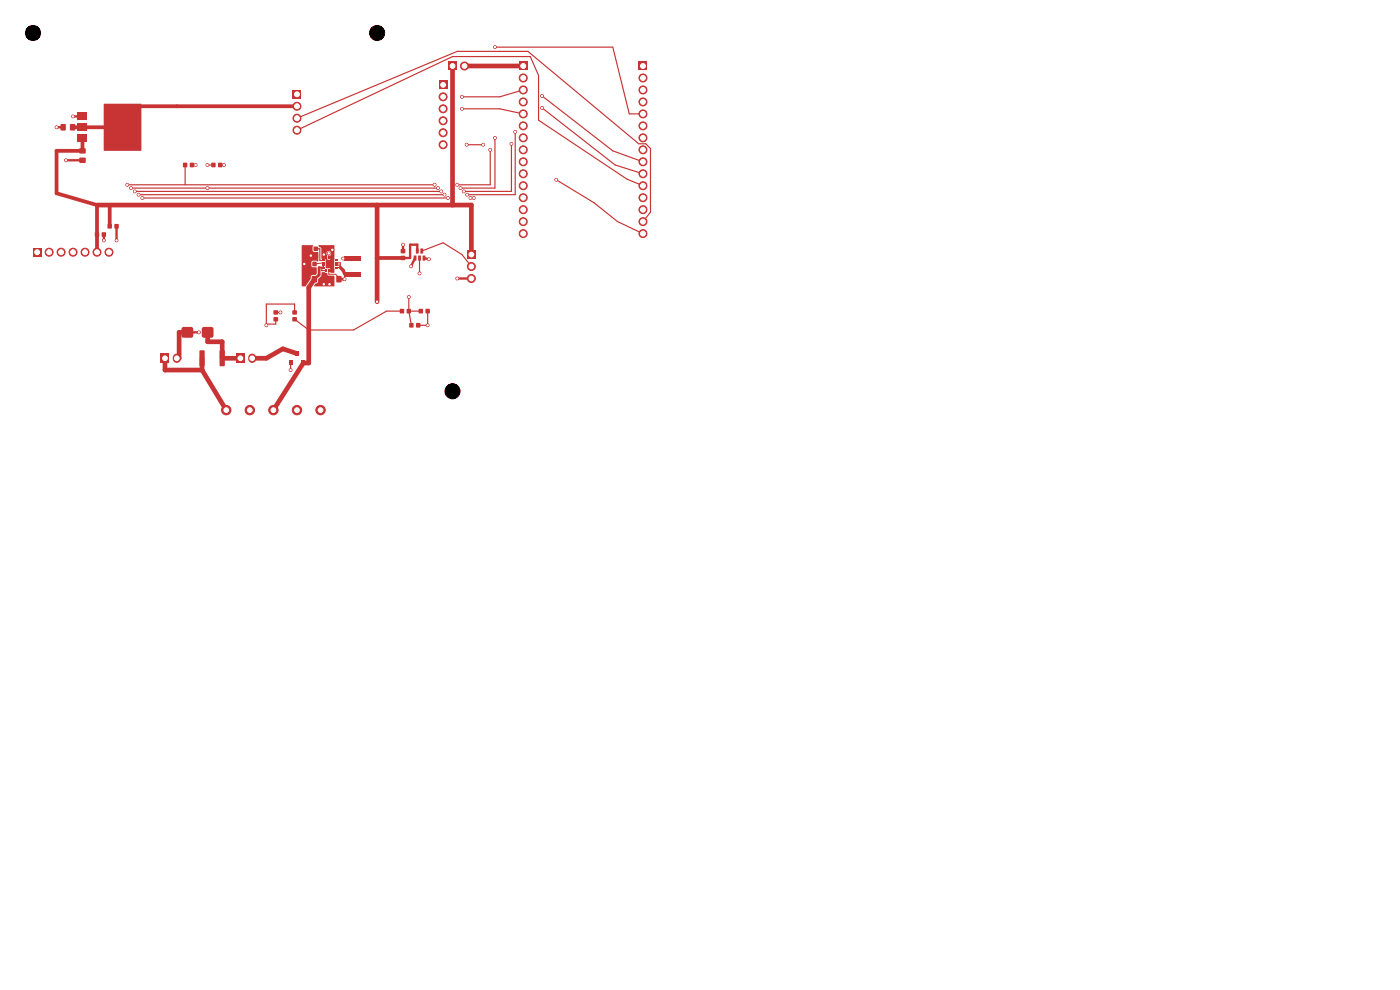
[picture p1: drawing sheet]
<svg xmlns="http://www.w3.org/2000/svg" width="297mm" height="210mm" viewBox="0 0 297 210" stroke-linecap="round" stroke-linejoin="round" font-family="sans-serif">
<g fill="#c83434">
<path d="M20.2 49.3h.8v.9h-.8z"/>
<path d="M21.6 49.3h.8v.9h-.8z"/>
<path d="M87.8 54.2l.5 .1v1l-.5-.1z"/>
<path d="M88.7 54.2l.6 .1-.1 1-.5-.1z"/>
<path d="M89.7 54.2l.5 .1v1l-.5-.1z"/>
<path d="M89.2 52.7l.6 .1-.1 1-.5-.1z"/>
<path d="M88.3 52.7l.5 .1v1l-.6-.1z"/>
<path d="M22.9 47.6h.8v.8h-.8z"/>
<path d="M24.3 47.6h.8v.8h-.8z"/>
<path d="M7 52.7h1.7v1.7h-1.7z"/>
</g>
<g fill="#c83434" stroke="#c83434" stroke-width=".21">
<circle cx="10.4" cy="53.5" r=".85"/>
<circle cx="13" cy="53.5" r=".85"/>
<circle cx="15.5" cy="53.5" r=".85"/>
<circle cx="18" cy="53.5" r=".85"/>
<circle cx="20.6" cy="53.5" r=".85"/>
<circle cx="23.1" cy="53.5" r=".85"/>
</g>
<g fill="#c83434">
<path d="M42.4 74.4l.8-.1 .2 .1v3.1l-.1 .2h-.8l-.2-.1z"/>
<path d="M46.6 74.4l.9-.1 .2 .1v3.1l-.1 .2h-.8l-.2-.1z"/>
<path d="M110.1 13.2h1.7v1.7h-1.7z"/>
</g>
<g fill="#c83434" stroke="#c83434" stroke-width=".21">
<circle cx="111" cy="16.5" r=".85"/>
<circle cx="111" cy="19.1" r=".85"/>
<circle cx="111" cy="21.6" r=".85"/>
<circle cx="111" cy="24.2" r=".85"/>
<circle cx="111" cy="26.7" r=".85"/>
<circle cx="111" cy="29.2" r=".85"/>
<circle cx="111" cy="31.8" r=".85"/>
<circle cx="111" cy="34.3" r=".85"/>
<circle cx="111" cy="36.9" r=".85"/>
<circle cx="111" cy="39.4" r=".85"/>
<circle cx="111" cy="41.9" r=".85"/>
<circle cx="111" cy="44.5" r=".85"/>
<circle cx="111" cy="47" r=".85"/>
<circle cx="111" cy="49.6" r=".85"/>
</g>
<g fill="#c83434">
<path d="M38.9 34.6h.8v.8h-.8z"/>
<path d="M40.3 34.6h.8v.8h-.8z"/>
<path d="M99.1 53.2h1.7v1.7h-1.7z"/>
</g>
<g fill="#c83434" stroke="#c83434" stroke-width=".21">
<circle cx="100" cy="56.5" r=".85"/>
<circle cx="100" cy="59.1" r=".85"/>
</g>
<path d="M95.1 13.2h1.7v1.7h-1.7z" fill="#c83434"/>
<circle cx="98.5" cy="14" r=".85" fill="#c83434" stroke="#c83434" stroke-width=".21"/>
<g fill="#c83434">
<path d="M16.9 31.5h1.2v1h-1.2z"/>
<path d="M16.9 33.5h1.2v1h-1.2z"/>
</g>
<circle cx="53" cy="87" r="1" fill="#c83434" stroke="#c83434" stroke-width=".21"/>
<g fill="#c83434">
<path d="M66.3 55.6h.8v.8h-.8z"/>
<path d="M64.9 55.6h.8v.8h-.8z"/>
<path d="M50.1 75h1.8v2h-1.8z"/>
</g>
<path d="M53.5 75.9v.3" fill="none" stroke="#c83434" stroke-width="1.7"/>
<path d="M135.5 13.2h1.7v1.7h-1.7z" fill="#c83434"/>
<g fill="#c83434" stroke="#c83434" stroke-width=".21">
<circle cx="136.4" cy="16.5" r=".85"/>
<circle cx="136.4" cy="19.1" r=".85"/>
<circle cx="136.4" cy="21.6" r=".85"/>
<circle cx="136.4" cy="24.2" r=".85"/>
<circle cx="136.4" cy="26.7" r=".85"/>
<circle cx="136.4" cy="29.2" r=".85"/>
<circle cx="136.4" cy="31.8" r=".85"/>
<circle cx="136.4" cy="34.3" r=".85"/>
<circle cx="136.4" cy="36.9" r=".85"/>
<circle cx="136.4" cy="39.4" r=".85"/>
<circle cx="136.4" cy="41.9" r=".85"/>
<circle cx="136.4" cy="44.5" r=".85"/>
<circle cx="136.4" cy="47" r=".85"/>
<circle cx="136.4" cy="49.6" r=".85"/>
<circle cx="68" cy="87" r="1"/>
</g>
<path d="M34.1 75h1.7v2h-1.7z" fill="#c83434"/>
<path d="M37.5 75.9v.3" fill="none" stroke="#c83434" stroke-width="1.7"/>
<g fill="#c83434">
<path d="M58.1 67.3h.8v.8h-.8z"/>
<path d="M58.1 65.9h.8v.8h-.8z"/>
</g>
<circle cx="63" cy="87" r="1" fill="#c83434" stroke="#c83434" stroke-width=".21"/>
<g fill="#c83434">
<path d="M44.9 34.6h.8v.8h-.8z"/>
<path d="M46.3 34.6h.8v.8h-.8z"/>
<path d="M71.4 58.6h1v1.3h-1z"/>
<path d="M69.4 58.6h1v1.3h-1z"/>
<path d="M62.1 67.3h.8v.8h-.8z"/>
<path d="M62.1 65.9h.8v.8h-.8z"/>
<path d="M71.1 56.6h.6v.3h-.6z"/>
<path d="M71.1 56.1h.6v.3h-.6z"/>
<path d="M71.1 55.6h.6v.3h-.6z"/>
<path d="M71.1 55.1h.6v.3h-.6z"/>
<path d="M70.6 54.3h.3v.6h-.3z"/>
<path d="M70.1 54.3h.3v.6h-.3z"/>
<path d="M69.6 54.3h.3v.6h-.3z"/>
<path d="M69.1 54.3h.3v.6h-.3z"/>
<path d="M68.3 55.1h.6v.3h-.6z"/>
<path d="M68.3 55.6h.6v.3h-.6z"/>
<path d="M68.3 56.1h.6v.3h-.6z"/>
<path d="M68.3 56.6h.6v.3h-.6z"/>
<path d="M69.1 57.1h.3v.6h-.3z"/>
<path d="M69.6 57.1h.3v.6h-.3z"/>
<path d="M70.1 57.1h.3v.6h-.3z"/>
<path d="M70.6 57.1h.3v.6h-.3z"/>
<path d="M69.2 55.2h1.6v1.6h-1.6z"/>
<path d="M66.6 52.4h.8v.8h-.8z"/>
<path d="M66.6 53.8h.8v.8h-.8z"/>
<path d="M14.9 26.4h1v1.2h-1z"/>
<path d="M12.9 26.4h1v1.2h-1z"/>
<path d="M16.5 24h2v1.5h-2z"/>
<path d="M16.5 26.3h2v1.5h-2z"/>
<path d="M22.8 25.1h2v3.8h-2z"/>
<path d="M16.5 28.6h2v1.5h-2z"/>
<path d="M88.9 65.6h.8v.8h-.8z"/>
<path d="M90.3 65.6h.8v.8h-.8z"/>
<path d="M73.1 57.7h3.4v1h-3.4z"/>
<path d="M73.1 54.4h3.4v.9h-3.4z"/>
<path d="M86.9 68.6h.8v.8h-.8z"/>
<path d="M88.3 68.6h.8v.8h-.8z"/>
<path d="M84.9 65.6h.8v.8h-.8z"/>
<path d="M86.3 65.6h.8v.8h-.8z"/>
<path d="M62.1 19.2h1.7v1.7h-1.7z"/>
</g>
<g fill="#c83434" stroke="#c83434" stroke-width=".21">
<circle cx="63" cy="22.5" r=".85"/>
<circle cx="63" cy="25.1" r=".85"/>
<circle cx="63" cy="27.6" r=".85"/>
<circle cx="48" cy="87" r="1"/>
</g>
<g fill="#c83434">
<path d="M42.9 69.5l.4-.1h1.5l.4 .1 .1 .3v1.4l-.1 .3-.4 .2h-1.5l-.4-.2-.1-.3v-1.4z"/>
<path d="M38.6 69.5l.4-.1h1.5l.4 .1 .1 .3v1.4l-.1 .3-.4 .2h-1.5l-.4-.2-.1-.3v-1.4z"/>
<path d="M61.3 76.6h.8v.9h-.8z"/>
<path d="M64 76.6h.8v.9h-.8z"/>
<path d="M62.6 74.6h.8v.9h-.8z"/>
<path d="M93.1 17.2h1.7v1.7h-1.7z"/>
</g>
<g fill="#c83434" stroke="#c83434" stroke-width=".21">
<circle cx="94" cy="20.5" r=".85"/>
<circle cx="94" cy="23.1" r=".85"/>
<circle cx="94" cy="25.6" r=".85"/>
<circle cx="94" cy="28.2" r=".85"/>
<circle cx="94" cy="30.7" r=".85"/>
</g>
<g fill="#c83434">
<path d="M66.2 58.6h1v1.3h-1z"/>
<path d="M68.2 58.6h1v1.3h-1z"/>
<path d="M85.1 54.3h.8v.8h-.8z"/>
<path d="M85.1 52.9h.8v.8h-.8z"/>
</g>
<g fill="#c83434" stroke="#c83434" stroke-width=".21">
<circle cx="58" cy="87" r="1"/>
<circle cx="73.1" cy="59.2" r=".3"/>
<circle cx="72.8" cy="54.9" r=".3"/>
<circle cx="69.7" cy="53.7" r=".3"/>
<circle cx="80" cy="64" r=".3"/>
<circle cx="59.5" cy="66.3" r=".3"/>
<circle cx="66" cy="54.2" r=".3"/>
<circle cx="47.5" cy="35" r=".3"/>
<circle cx="24.7" cy="51" r=".3"/>
<circle cx="70.5" cy="53" r=".3"/>
<circle cx="12" cy="27" r=".3"/>
<circle cx="90.7" cy="69" r=".3"/>
<circle cx="69.9" cy="60.3" r=".3"/>
<circle cx="41.5" cy="35" r=".3"/>
<circle cx="64.6" cy="56" r=".3"/>
<circle cx="91" cy="55" r=".3"/>
<circle cx="97" cy="59.1" r=".3"/>
<circle cx="42.2" cy="70.5" r=".3"/>
<circle cx="68.7" cy="54" r=".3"/>
<circle cx="85.5" cy="51.9" r=".3"/>
<circle cx="14" cy="34" r=".3"/>
<circle cx="15.5" cy="24.7" r=".3"/>
<circle cx="87.2" cy="56.5" r=".3"/>
<circle cx="22" cy="51" r=".3"/>
<circle cx="68.7" cy="60.3" r=".3"/>
<circle cx="105" cy="10" r=".3"/>
<circle cx="89" cy="58" r=".3"/>
<circle cx="104" cy="31.8" r=".3"/>
<circle cx="97" cy="39.2" r=".3"/>
<circle cx="92.2" cy="39.2" r=".3"/>
<circle cx="27" cy="39.2" r=".3"/>
<circle cx="44" cy="35" r=".3"/>
<circle cx="92.9" cy="39.9" r=".3"/>
<circle cx="97.7" cy="39.9" r=".3"/>
<circle cx="44" cy="39.9" r=".3"/>
<circle cx="27.8" cy="39.9" r=".3"/>
<circle cx="105" cy="29.2" r=".3"/>
<circle cx="93.6" cy="40.6" r=".3"/>
<circle cx="98.4" cy="40.6" r=".3"/>
<circle cx="28.6" cy="40.6" r=".3"/>
<circle cx="108.5" cy="30.5" r=".3"/>
<circle cx="99.1" cy="41.3" r=".3"/>
<circle cx="109.3" cy="28" r=".3"/>
<circle cx="94.3" cy="41.3" r=".3"/>
<circle cx="29.4" cy="41.3" r=".3"/>
<circle cx="95" cy="42" r=".3"/>
<circle cx="99.8" cy="42" r=".3"/>
<circle cx="30.2" cy="42" r=".3"/>
<circle cx="100.5" cy="42" r=".3"/>
<circle cx="98" cy="20.5" r=".3"/>
<circle cx="98" cy="23.1" r=".3"/>
<circle cx="86.7" cy="63" r=".3"/>
<circle cx="115" cy="20.3" r=".3"/>
<circle cx="115" cy="22.9" r=".3"/>
<circle cx="118" cy="38.1" r=".3"/>
<circle cx="99" cy="30.7" r=".3"/>
<circle cx="102.5" cy="30.7" r=".3"/>
<circle cx="61.6" cy="78.5" r=".3"/>
<circle cx="56.5" cy="69" r=".3"/>
</g>
<path d="M67.8 55.3h.8M68.6 55.8l-1.9 .2M69.8 57.4v.8h1.4l.7 1" fill="none" stroke="#c83434" stroke-width=".21"/>
<path d="M67.7 56.8v1.5l-1 .9M71.9 59.2h1.2M72.8 54.9h.3" fill="none" stroke="#c83434" stroke-width=".6"/>
<path d="M96 14v29.5M98.5 14h12.5M20.6 43.5h79.4v10.5M66.7 59.2l-1.2 1.8v16h-1.2l-6.3 10M80 43.5v20.5M35 76v2.5h7.9M39.7 70.5h-1.7v5.5h-.5M42.9 78.5l5.1 8.5M42.9 76v2.5M44 70.5v2h3.1v3.5h3.9M63 75l-3-1-3.5 2h-3" fill="none" stroke="#c83434" stroke-width="1"/>
<path d="M15.4 27h8.4M17.5 29.3v2.7h-5.5v9l8.6 2.5v10M30 22.5h33M23.3 43.5v4.5M80 54.7h5.5" fill="none" stroke="#c83434" stroke-width=".8"/>
<path d="M12 27h1.4M14 34h3.5M15.5 24.7h2M22 49.8v1.2M24.7 48v3M85.5 51.9v1.4M88.1 54.8l-.9 1.7M88.5 53.3v-1.4h-1.5v2.8h-1.5M90 54.8l1 .2M97 59.1h3M39.7 70.5h2.5" fill="none" stroke="#c83434" stroke-width=".5"/>
<g fill="none" stroke="#c83434" stroke-width=".25">
<path d="M105 10h25l3.5 14.2h2.9M111 19.1l-5 1.4h-8M27 39.2h65.2M27.8 39.9h65.1M39.3 35v4.2M40.7 35h.8M44 35h1.3M46.7 35h.8M63 27.6l33-15.6h16.5l1.8 4v9.5l18.7 12.5 3.4 1.4M63 25.1l34-14.2h15l23.5 19.6h1.5l1 1v13.5l-1.6 2M98 23.1h8l5 1.1M99 30.7h3.5"/>
<path d="M104 31.8v7.4h-7M105 29.2v10.7h-7.3M108.5 30.5v10.1h-10.1M109.3 28v13.3h-10.2M115 20.4l15 11.6 6.4 2.3M115 22.9l15.5 12.1 5.9 1.9M118 38.1l8 4.9 5 4 5.4 2.6M28.6 40.6h65M29.4 41.3h64.9M30.2 42h64.8M67 52.8h.8v2.5M68.6 55.8v1h-.4v.6h1"/>
<path d="M69.8 53.8v.8M71.4 55.8h.8v1h-.8M71.4 56.3h.8M89 54.8v3.2M89.5 53.3l4.5-1.8 4 2.5 2 2.5M99.8 42h.7M58.5 66.3h1M58.5 67.7v1.1h-2M61.7 77v1.5M62.5 66.3v-1.8h-6v4.5M85.3 66h-3.3l-7 4h-9.5l-3-2.3M86.7 66h2.6"/>
<path d="M86.7 63v3M86.7 66l.6 3M90.7 66v3h-2"/>
</g>
<path d="M67.7 56.8h.9" fill="none" stroke="#c83434" stroke-width=".4"/>
<path d="M72.2 56.8l.6 .6 .3 .8" fill="none" stroke="#c83434" stroke-width=".7"/>
<g fill="#c83434">
<path d="M22 22.1h8l-.1 9.9-7.9-.1z"/>
<path d="M64 52.1l2.4-.1v1.3l1.1 .3v1.9l-1.1-.2-.4 .4 .1 .7 .1 .2 1 .2v1.3l-.3 .2-.9 .1-.1 .8-1.1 1.5-.8-.1z"/>
<path d="M68.2 57.8l.6-.1 .6 .2 .2 .6h1.3v2.2h-4.2l.2-.5 .5-.3 .1-.7 .7-.7z"/>
<path d="M67.6 52l3.3 .1v5.7l-.8 .1-.1-.9-.6-.1a.3 .3 0 0 1-.3-.1 .3 .3 0 0 1 0-.3v-1.4l-.9-.2v-1.2h1l.4 1.4 .5-.1v-.8a.52 .52 0 0 0-.1-.9 .52 .52 0 0 0-.8 .4h-1v-1.1l-.5-.2z"/>
</g>
<g fill="#fff" stroke="#fff" stroke-width=".21">
<circle cx="73.1" cy="59.2" r=".15"/>
<circle cx="72.8" cy="54.8" r=".15"/>
<circle cx="69.8" cy="53.8" r=".15"/>
<circle cx="80" cy="64" r=".15"/>
<circle cx="59.5" cy="66.3" r=".15"/>
<circle cx="65.9" cy="54.2" r=".15"/>
<circle cx="47.5" cy="35" r=".15"/>
<circle cx="24.7" cy="51" r=".15"/>
<circle cx="70.5" cy="53" r=".15"/>
<circle cx="12" cy="27" r=".15"/>
<circle cx="90.7" cy="69" r=".15"/>
<circle cx="69.9" cy="60.3" r=".15"/>
<circle cx="41.5" cy="35" r=".15"/>
<circle cx="64.5" cy="56" r=".15"/>
<circle cx="91" cy="55" r=".15"/>
<circle cx="97" cy="59.1" r=".15"/>
<circle cx="42.2" cy="70.5" r=".15"/>
<circle cx="68.7" cy="54" r=".15"/>
<circle cx="85.5" cy="51.9" r=".15"/>
<circle cx="14" cy="34" r=".15"/>
<circle cx="15.5" cy="24.7" r=".15"/>
<circle cx="87.2" cy="56.5" r=".15"/>
<circle cx="22" cy="51" r=".15"/>
<circle cx="68.7" cy="60.3" r=".15"/>
<circle cx="105" cy="10" r=".15"/>
<circle cx="89" cy="58" r=".15"/>
<circle cx="104" cy="31.8" r=".15"/>
<circle cx="97" cy="39.2" r=".15"/>
<circle cx="92.2" cy="39.2" r=".15"/>
<circle cx="27" cy="39.2" r=".15"/>
<circle cx="44" cy="35" r=".15"/>
<circle cx="92.9" cy="39.9" r=".15"/>
<circle cx="97.7" cy="39.9" r=".15"/>
<circle cx="44" cy="39.9" r=".15"/>
<circle cx="27.8" cy="39.9" r=".15"/>
<circle cx="105" cy="29.2" r=".15"/>
<circle cx="93.6" cy="40.6" r=".15"/>
<circle cx="98.4" cy="40.6" r=".15"/>
<circle cx="28.6" cy="40.6" r=".15"/>
<circle cx="108.5" cy="30.5" r=".15"/>
<circle cx="99.1" cy="41.3" r=".15"/>
<circle cx="109.3" cy="28" r=".15"/>
<circle cx="94.3" cy="41.3" r=".15"/>
<circle cx="29.4" cy="41.3" r=".15"/>
<circle cx="95" cy="42" r=".15"/>
<circle cx="99.8" cy="42" r=".15"/>
<circle cx="30.2" cy="42" r=".15"/>
<circle cx="100.5" cy="42" r=".15"/>
<circle cx="98" cy="20.5" r=".15"/>
<circle cx="98" cy="23.1" r=".15"/>
<circle cx="86.7" cy="63" r=".15"/>
<circle cx="115" cy="20.4" r=".15"/>
<circle cx="115" cy="22.9" r=".15"/>
<circle cx="118" cy="38.1" r=".15"/>
<circle cx="99" cy="30.7" r=".15"/>
<circle cx="102.5" cy="30.7" r=".15"/>
<circle cx="61.6" cy="78.5" r=".15"/>
<circle cx="56.5" cy="69" r=".15"/>
<circle cx="7.9" cy="53.5" r=".52"/>
<circle cx="10.4" cy="53.5" r=".52"/>
<circle cx="13" cy="53.5" r=".52"/>
<circle cx="15.5" cy="53.5" r=".52"/>
<circle cx="18" cy="53.5" r=".52"/>
<circle cx="20.6" cy="53.5" r=".52"/>
<circle cx="23.1" cy="53.5" r=".52"/>
<circle cx="111" cy="14" r=".52"/>
<circle cx="111" cy="16.5" r=".52"/>
<circle cx="111" cy="19.1" r=".52"/>
<circle cx="111" cy="21.6" r=".52"/>
<circle cx="111" cy="24.2" r=".52"/>
<circle cx="111" cy="26.7" r=".52"/>
<circle cx="111" cy="29.2" r=".52"/>
<circle cx="111" cy="31.8" r=".52"/>
<circle cx="111" cy="34.3" r=".52"/>
<circle cx="111" cy="36.9" r=".52"/>
<circle cx="111" cy="39.4" r=".52"/>
<circle cx="111" cy="41.9" r=".52"/>
<circle cx="111" cy="44.5" r=".52"/>
<circle cx="111" cy="47" r=".52"/>
<circle cx="111" cy="49.6" r=".52"/>
<circle cx="100" cy="54" r=".5"/>
<circle cx="100" cy="56.5" r=".5"/>
<circle cx="100" cy="59.1" r=".5"/>
<circle cx="96" cy="14" r=".5"/>
<circle cx="98.5" cy="14" r=".5"/>
<circle cx="53" cy="87" r=".5"/>
<circle cx="51" cy="76" r=".5"/>
<circle cx="53.5" cy="76" r=".5"/>
<circle cx="136.4" cy="14" r=".52"/>
<circle cx="136.4" cy="16.5" r=".52"/>
<circle cx="136.4" cy="19.1" r=".52"/>
<circle cx="136.4" cy="21.6" r=".52"/>
<circle cx="136.4" cy="24.2" r=".52"/>
<circle cx="136.4" cy="26.7" r=".52"/>
<circle cx="136.4" cy="29.2" r=".52"/>
<circle cx="136.4" cy="31.8" r=".52"/>
<circle cx="136.4" cy="34.3" r=".52"/>
<circle cx="136.4" cy="36.9" r=".52"/>
<circle cx="136.4" cy="39.4" r=".52"/>
<circle cx="136.4" cy="41.9" r=".52"/>
<circle cx="136.4" cy="44.5" r=".52"/>
<circle cx="136.4" cy="47" r=".52"/>
<circle cx="136.4" cy="49.6" r=".52"/>
<circle cx="68" cy="87" r=".5"/>
<circle cx="35" cy="76" r=".5"/>
<circle cx="37.5" cy="76" r=".5"/>
<circle cx="63" cy="87" r=".5"/>
<circle cx="63" cy="20" r=".52"/>
<circle cx="63" cy="22.5" r=".52"/>
<circle cx="63" cy="25.1" r=".52"/>
<circle cx="63" cy="27.6" r=".52"/>
<circle cx="48" cy="87" r=".5"/>
<circle cx="94" cy="18" r=".5"/>
<circle cx="94" cy="20.5" r=".5"/>
<circle cx="94" cy="23.1" r=".5"/>
<circle cx="94" cy="25.6" r=".5"/>
<circle cx="94" cy="28.2" r=".5"/>
<circle cx="94" cy="30.7" r=".5"/>
<circle cx="58" cy="87" r=".5"/>
</g>
<g fill="#000" stroke="#000" stroke-width=".21">
<circle cx="7" cy="7" r="1.6"/>
<circle cx="80" cy="7" r="1.6"/>
<circle cx="96" cy="83" r="1.6"/>
</g>
</svg>
